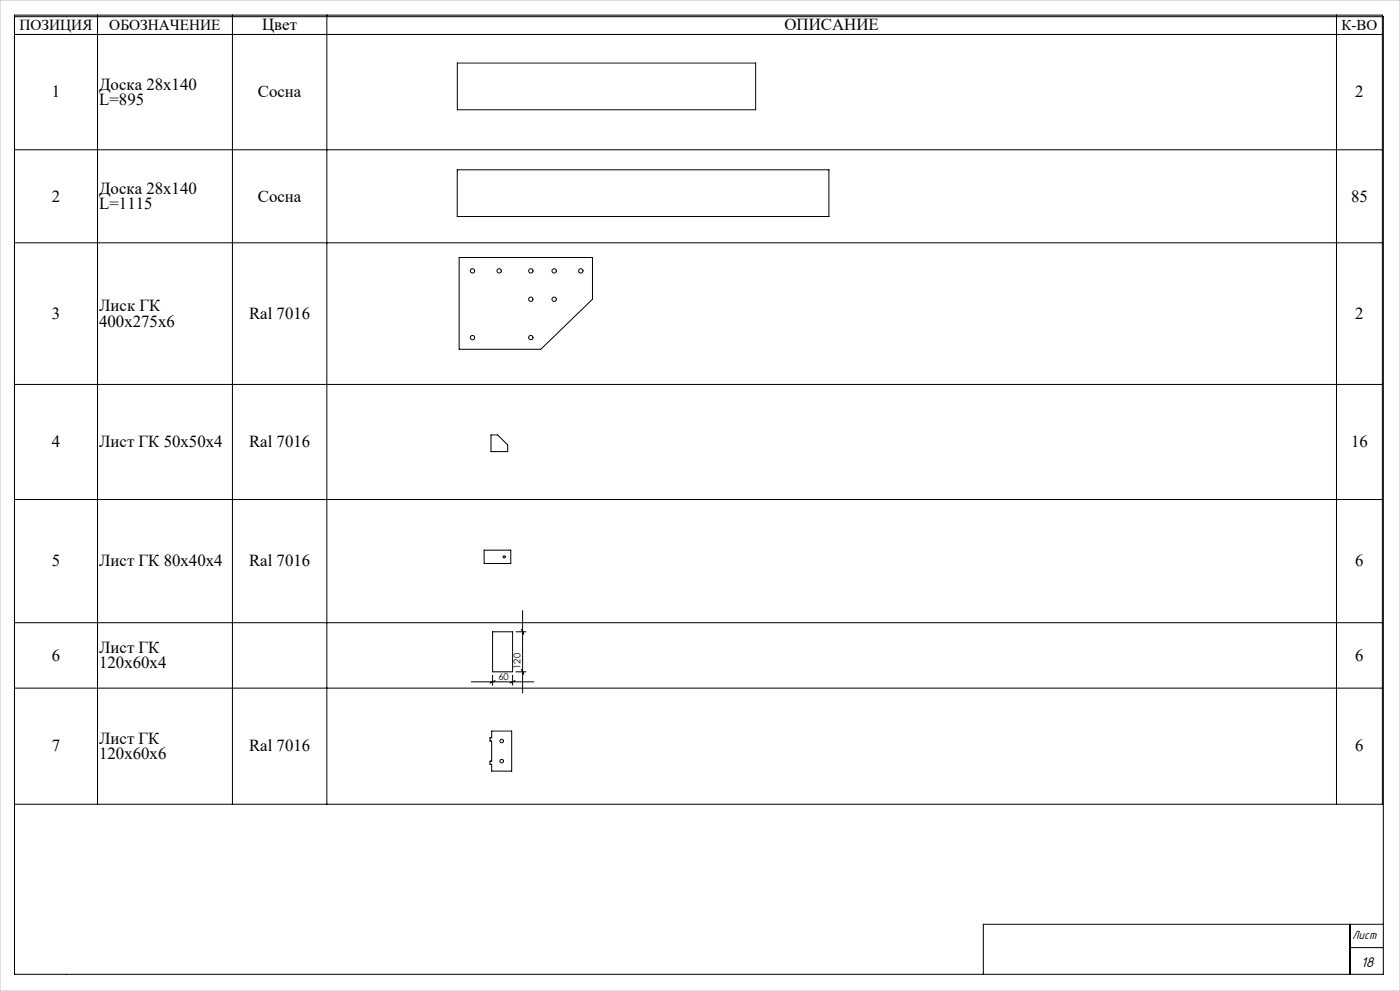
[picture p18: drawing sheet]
<svg xmlns="http://www.w3.org/2000/svg" width="420mm" height="297mm" viewBox="0 0 420 297" stroke-linecap="round" stroke-linejoin="round" font-family="sans-serif">
<defs><g id="words">
<g font-size="5">
<text x="78.7" y="9">Цвет</text>
<text x="235.3" y="9">ОПИСАНИЕ</text>
<text x="15.5" y="29.2">1</text>
<text x="29.8" y="26.9">Доска 28х140</text>
<text x="77.4" y="29.2">Сосна</text>
<text x="406.6" y="29.2">2</text>
<text x="29.8" y="31.5">L=895</text>
<text x="29.8" y="58.1">Доска 28х140</text>
<text x="15.5" y="60.4">2</text>
<text x="29.8" y="62.7">L=1115</text>
<text x="77.4" y="60.4">Сосна</text>
<text x="405.3" y="60.4">85</text>
<text x="15.5" y="95.6">3</text>
<text x="29.8" y="93.3">Лиск ГК</text>
<text x="74.7" y="95.6">Ral 7016</text>
<text x="406.6" y="95.6">2</text>
<text x="29.8" y="97.9">400х275х6</text>
<text x="15.5" y="134">4</text>
<text x="29.8" y="134">Лист ГК 50х50х4</text>
<text x="74.7" y="134">Ral 7016</text>
<text x="405.3" y="134">16</text>
<text x="15.5" y="169.8">5</text>
<text x="29.8" y="169.8">Лист ГК 80х40х4</text>
<text x="74.7" y="169.8">Ral 7016</text>
<text x="406.6" y="169.8">6</text>
<text x="29.8" y="195.7">Лист ГК</text>
<text x="15.5" y="198">6</text>
<text x="29.8" y="200.3">120х60х4</text>
<text x="406.6" y="198">6</text>
<text x="15.5" y="225.2">7</text>
<text x="29.8" y="222.9">Лист ГК</text>
<text x="29.8" y="227.5">120х60х6</text>
<text x="74.7" y="225.2">Ral 7016</text>
<text x="406.6" y="225.2">6</text>
</g>
<g font-size="4.6">
<text x="5.8" y="9.1">ПОЗИЦИЯ</text>
<text x="32.8" y="9.1">ОБОЗНАЧЕНИЕ</text>
</g>
<text font-size="4.5" x="402.4" y="8.9">К-ВО</text>
<text font-size="4.4" x="408.3" y="289.8">18</text>
<text font-size="3.7" x="405.6" y="281.4">Лист</text>
<g font-size="2.8">
<text x="149.5" y="203.7">60</text>
<text x="156.2" y="200.5" transform="rotate(-90 156.2 200.5)">120</text>
</g>
</g></defs>
<g fill="none" stroke="#000" stroke-width=".3">
<path d="M4.3 10.3h410.4M4.4 5h410.6v287h-410.6l-.1-287.5h410.4v236.5h-410.4M29.3 4.5v236.5M69.7 4.5v236.5M98.1 4.5v236.5M137.2 18.9h89.5v14h-89.5zM400.9 4.5v236.5M4.3 44.9h410.4M137.2 50.9h111.5v14h-111.5zM4.3 72.8h410.4M137.7 77.2h40v12.5l-15.5 15h-24.5zM4.3 115.2h410.4"/>
<path d="M147.3 130.4h2l3 3v2h-5zM4.3 149.7h410.4M145.2 164.9h8v4h-8zM4.3 186.6h410.4M147.8 189.3h6v12h-6zM154.8 189.3h3M156.4 188.6l.8 1.5M156.8 183v24.7M4.3 206.2h410.4M141.4 204.3h18.7M147.5 219.1h6v12h-6v-2h-.5v-1h.5v-6h-.5v-1h.5zM147.8 202.3v3"/>
<path d="M148.5 204l-1.5 .7M153.8 202.3v3M154.5 204l-1.5 .7M154.8 201.3h3M156.4 200.6l.8 1.5M405 277v15M415 277h-120v15M405 284h10"/>
<circle cx="141.7" cy="81.2" r=".65"/>
<circle cx="149.7" cy="81.2" r=".65"/>
<circle cx="159.2" cy="81.2" r=".65"/>
<circle cx="159.2" cy="89.7" r=".65"/>
<circle cx="166.2" cy="89.7" r=".65"/>
<circle cx="166.2" cy="81.2" r=".65"/>
<circle cx="174.2" cy="81.2" r=".65"/>
<circle cx="141.7" cy="101.2" r=".65"/>
<circle cx="159.2" cy="101.2" r=".65"/>
<circle cx="151.2" cy="166.9" r=".33"/>
<circle cx="150.5" cy="228.1" r=".52"/>
<circle cx="150.5" cy="222.1" r=".52"/>
</g>
<path d="M0 0h420v297h-420z" fill="none" stroke="#c0c0c0" stroke-width=".3"/>
<use href="#words"/>
</svg>
